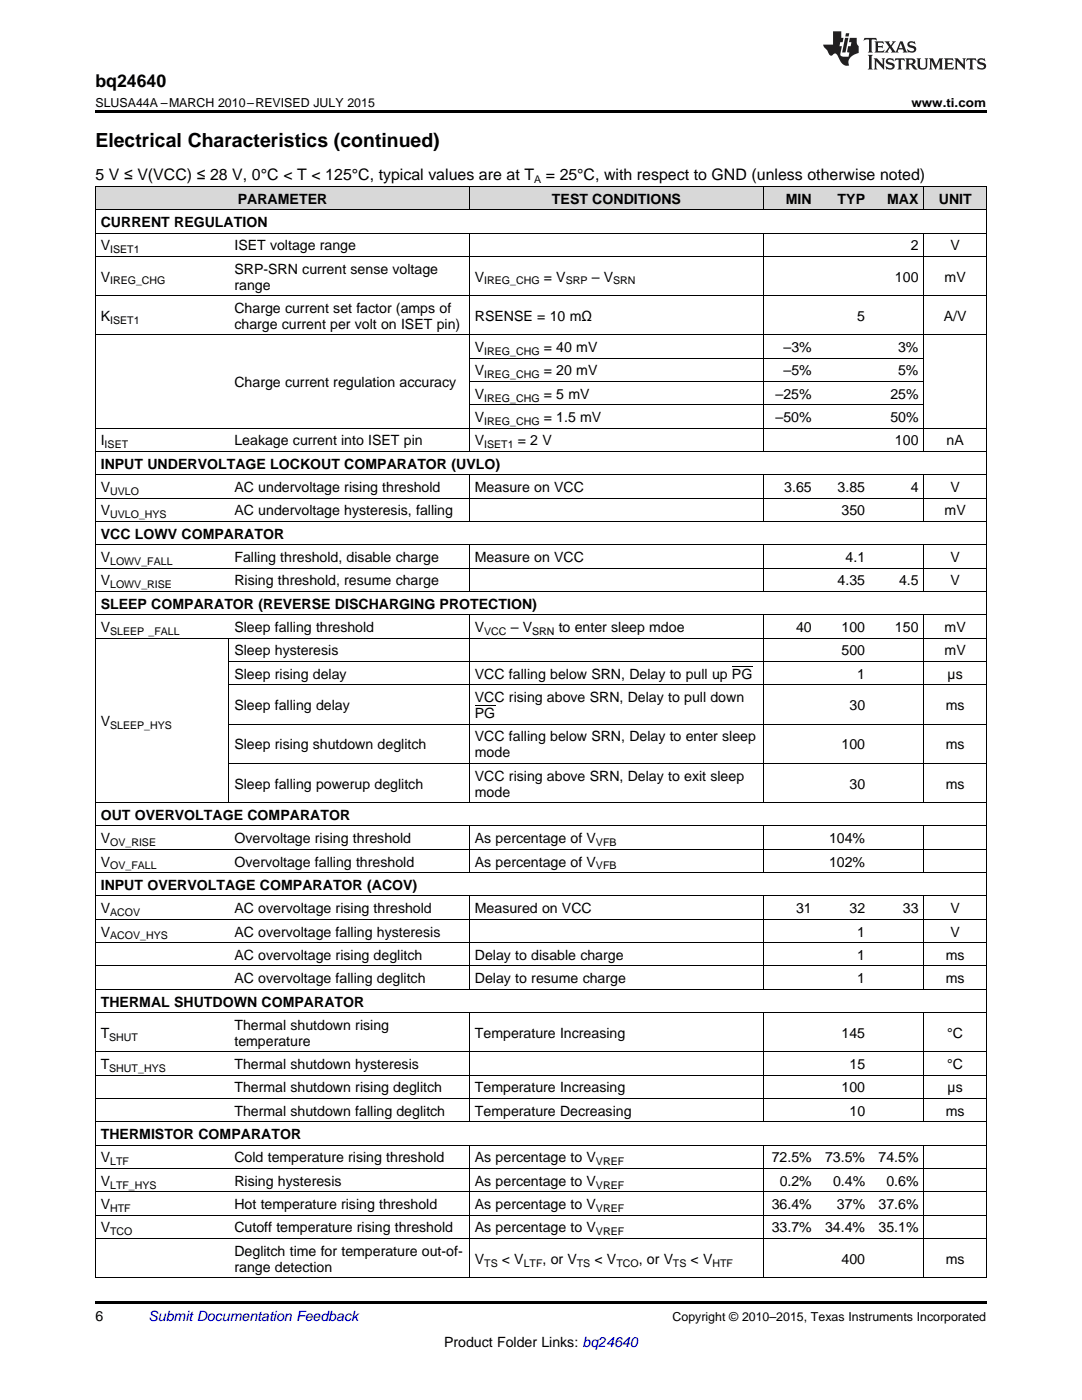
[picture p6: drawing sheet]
<svg xmlns="http://www.w3.org/2000/svg" width="216mm" height="279mm" viewBox="0 0 216 279" stroke-linecap="round" stroke-linejoin="round" font-family="sans-serif">
<defs><g id="words">
<text font-size="3.9" x="19" y="29.3">Electrical Characteristics (continued)</text>
<text font-size="3.5" x="19" y="17.3">bq24640</text>
<g font-size="3.2">
<text x="19" y="36">5 V ≤ V(VCC) ≤ 28 V, 0°C &lt; T &lt; 125°C, typical values are at T</text>
<text x="108.9" y="36">= 25°C, with respect to GND (unless otherwise noted)</text>
</g>
<g font-size="2.8">
<text x="47.4" y="40.6">PARAMETER</text>
<text x="110.1" y="40.6">TEST CONDITIONS</text>
<text x="156.8" y="40.6">MIN</text>
<text x="167.1" y="40.6">TYP</text>
<text x="177" y="40.6">MAX</text>
<text x="187.3" y="40.6">UNIT</text>
<text x="20.1" y="45.3">CURRENT REGULATION</text>
<text x="20.1" y="50">V</text>
<text x="46.8" y="50">ISET voltage range</text>
<text x="181.7" y="50">2</text>
<text x="189.7" y="50">V</text>
<text x="20.1" y="56.2">V</text>
<text x="46.8" y="54.6">SRP-SRN current sense voltage</text>
<text x="46.8" y="57.8">range</text>
<text x="94.8" y="56.2">V</text>
<text x="108.5" y="56.2">= V</text>
<text x="118.1" y="56.2">– V</text>
<text x="178.6" y="56.2">100</text>
<text x="188.5" y="56.2">mV</text>
<text x="20.1" y="64">K</text>
<text x="46.8" y="62.4">Charge current set factor (amps of</text>
<text x="46.8" y="65.6">charge current per volt on ISET pin)</text>
<text x="94.8" y="64">RSENSE = 10 mΩ</text>
<text x="171.1" y="64">5</text>
<text x="188.3" y="64">A/V</text>
<text x="94.8" y="70.3">V</text>
<text x="108.5" y="70.3">= 40 mV</text>
<text x="156.4" y="70.3">–3%</text>
<text x="179.2" y="70.3">3%</text>
<text x="46.8" y="77.3">Charge current regulation accuracy</text>
<text x="94.8" y="74.9">V</text>
<text x="108.5" y="74.9">= 20 mV</text>
<text x="156.4" y="74.9">–5%</text>
<text x="179.2" y="74.9">5%</text>
<text x="94.8" y="79.6">V</text>
<text x="108.5" y="79.6">= 5 mV</text>
<text x="154.8" y="79.6">–25%</text>
<text x="177.7" y="79.6">25%</text>
<text x="20.1" y="88.9">I</text>
<text x="46.8" y="88.9">Leakage current into ISET pin</text>
<text x="94.8" y="84.2">V</text>
<text x="94.8" y="88.9">V</text>
<text x="103.3" y="88.9">= 2 V</text>
<text x="108.5" y="84.2">= 1.5 mV</text>
<text x="154.8" y="84.2">–50%</text>
<text x="177.7" y="84.2">50%</text>
<text x="178.6" y="88.9">100</text>
<text x="188.9" y="88.9">nA</text>
<text x="20.1" y="93.6">INPUT UNDERVOLTAGE LOCKOUT COMPARATOR (UVLO)</text>
<text x="20.1" y="98.2">V</text>
<text x="46.8" y="98.2">AC undervoltage rising threshold</text>
<text x="94.8" y="98.2">Measure on VCC</text>
<text x="156.5" y="98.2">3.65</text>
<text x="167.1" y="98.2">3.85</text>
<text x="181.7" y="98.2">4</text>
<text x="189.7" y="98.2">V</text>
<text x="20.1" y="102.9">V</text>
<text x="20.1" y="107.5">VCC LOWV COMPARATOR</text>
<text x="46.8" y="102.9">AC undervoltage hysteresis, falling</text>
<text x="167.9" y="102.9">350</text>
<text x="188.5" y="102.9">mV</text>
<text x="20.1" y="112.2">V</text>
<text x="46.8" y="112.2">Falling threshold, disable charge</text>
<text x="94.8" y="112.2">Measure on VCC</text>
<text x="168.7" y="112.2">4.1</text>
<text x="189.7" y="112.2">V</text>
<text x="20.1" y="116.8">V</text>
<text x="46.8" y="116.8">Rising threshold, resume charge</text>
<text x="167.1" y="116.8">4.35</text>
<text x="179.4" y="116.8">4.5</text>
<text x="189.7" y="116.8">V</text>
<text x="20.1" y="121.5">SLEEP COMPARATOR (REVERSE DISCHARGING PROTECTION)</text>
<text x="20.1" y="126.2">V</text>
<text x="46.8" y="126.2">Sleep falling threshold</text>
<text x="46.8" y="130.8">Sleep hysteresis</text>
<text x="94.8" y="126.2">V</text>
<text x="101.9" y="126.2">– V</text>
<text x="111.5" y="126.2">to enter sleep mdoe</text>
<text x="158.9" y="126.2">40</text>
<text x="167.9" y="126.2">100</text>
<text x="167.9" y="130.8">500</text>
<text x="178.6" y="126.2">150</text>
<text x="188.5" y="126.2">mV</text>
<text x="188.5" y="130.8">mV</text>
<text x="46.8" y="135.5">Sleep rising delay</text>
<text x="94.8" y="135.5">VCC falling below SRN, Delay to pull up PG</text>
<text x="171.1" y="135.5">1</text>
<text x="189.1" y="135.5">µs</text>
<text x="46.8" y="141.7">Sleep falling delay</text>
<text x="94.8" y="140.1">VCC rising above SRN, Delay to pull down</text>
<text x="94.8" y="143.3">PG</text>
<text x="169.5" y="141.7">30</text>
<text x="188.7" y="141.7">ms</text>
<text x="20.1" y="144.9">V</text>
<text x="46.8" y="149.5">Sleep rising shutdown deglitch</text>
<text x="94.8" y="148">VCC falling below SRN, Delay to enter sleep</text>
<text x="167.9" y="149.5">100</text>
<text x="188.7" y="149.5">ms</text>
<text x="94.8" y="151.1">mode</text>
<text x="94.8" y="155.8">VCC rising above SRN, Delay to exit sleep</text>
<text x="46.8" y="157.4">Sleep falling powerup deglitch</text>
<text x="94.8" y="159">mode</text>
<text x="169.5" y="157.4">30</text>
<text x="188.7" y="157.4">ms</text>
<text x="20.1" y="163.6">OUT OVERVOLTAGE COMPARATOR</text>
<text x="20.1" y="168.3">V</text>
<text x="20.1" y="172.9">V</text>
<text x="46.8" y="168.3">Overvoltage rising threshold</text>
<text x="46.8" y="172.9">Overvoltage falling threshold</text>
<text x="94.8" y="168.3">As percentage of V</text>
<text x="94.8" y="172.9">As percentage of V</text>
<text x="165.4" y="168.3">104%</text>
<text x="165.4" y="172.9">102%</text>
<text x="20.1" y="177.6">INPUT OVERVOLTAGE COMPARATOR (ACOV)</text>
<text x="20.1" y="182.2">V</text>
<text x="46.8" y="182.2">AC overvoltage rising threshold</text>
<text x="94.8" y="182.2">Measured on VCC</text>
<text x="158.9" y="182.2">31</text>
<text x="169.5" y="182.2">32</text>
<text x="180.2" y="182.2">33</text>
<text x="189.7" y="182.2">V</text>
<text x="20.1" y="186.9">V</text>
<text x="46.8" y="186.9">AC overvoltage falling hysteresis</text>
<text x="46.8" y="191.6">AC overvoltage rising deglitch</text>
<text x="94.8" y="191.6">Delay to disable charge</text>
<text x="171.1" y="186.9">1</text>
<text x="171.1" y="191.6">1</text>
<text x="188.7" y="191.6">ms</text>
<text x="189.7" y="186.9">V</text>
<text x="46.8" y="196.2">AC overvoltage falling deglitch</text>
<text x="94.8" y="196.2">Delay to resume charge</text>
<text x="171.1" y="196.2">1</text>
<text x="188.7" y="196.2">ms</text>
<text x="20.1" y="200.9">THERMAL SHUTDOWN COMPARATOR</text>
<text x="20.1" y="207.1">T</text>
<text x="46.8" y="205.5">Thermal shutdown rising</text>
<text x="46.8" y="208.7">temperature</text>
<text x="94.8" y="207.1">Temperature Increasing</text>
<text x="167.9" y="207.1">145</text>
<text x="189" y="207.1">°C</text>
<text x="20.1" y="213.4">T</text>
<text x="46.8" y="213.4">Thermal shutdown hysteresis</text>
<text x="169.5" y="213.4">15</text>
<text x="189" y="213.4">°C</text>
<text x="46.8" y="218">Thermal shutdown rising deglitch</text>
<text x="94.8" y="218">Temperature Increasing</text>
<text x="167.9" y="218">100</text>
<text x="189.1" y="218">µs</text>
<text x="20.1" y="227.3">THERMISTOR COMPARATOR</text>
<text x="46.8" y="222.7">Thermal shutdown falling deglitch</text>
<text x="94.8" y="222.7">Temperature Decreasing</text>
<text x="169.5" y="222.7">10</text>
<text x="188.7" y="222.7">ms</text>
<text x="20.1" y="232">V</text>
<text x="46.8" y="232">Cold temperature rising threshold</text>
<text x="94.8" y="232">As percentage to V</text>
<text x="154" y="232">72.5%</text>
<text x="164.6" y="232">73.5%</text>
<text x="175.3" y="232">74.5%</text>
<text x="20.1" y="236.6">V</text>
<text x="46.8" y="236.6">Rising hysteresis</text>
<text x="94.8" y="236.6">As percentage to V</text>
<text x="155.6" y="236.6">0.2%</text>
<text x="166.2" y="236.6">0.4%</text>
<text x="176.9" y="236.6">0.6%</text>
<text x="20.1" y="241.3">V</text>
<text x="20.1" y="246">V</text>
<text x="46.8" y="241.3">Hot temperature rising threshold</text>
<text x="46.8" y="246">Cutoff temperature rising threshold</text>
<text x="94.8" y="241.3">As percentage to V</text>
<text x="94.8" y="246">As percentage to V</text>
<text x="154" y="241.3">36.4%</text>
<text x="154" y="246">33.7%</text>
<text x="164.6" y="246">34.4%</text>
<text x="167" y="241.3">37%</text>
<text x="175.3" y="241.3">37.6%</text>
<text x="175.3" y="246">35.1%</text>
<text x="46.8" y="250.6">Deglitch time for temperature out-of-</text>
<text x="46.8" y="253.8">range detection</text>
<text x="94.8" y="252.2">V</text>
<text x="100.2" y="252.2">&lt; V</text>
<text x="108.3" y="252.2">, or V</text>
<text x="118.6" y="252.2">&lt; V</text>
<text x="127.4" y="252.2">, or V</text>
<text x="137.8" y="252.2">&lt; V</text>
<text x="167.9" y="252.2">400</text>
<text x="188.7" y="252.2">ms</text>
<text x="19" y="263.6">6</text>
<text x="88.6" y="268.9">Product Folder Links: bq24640</text>
</g>
<text font-size="2.8" fill="#0000c8" x="29.6" y="263.6">Submit Documentation Feedback</text>
<g font-size="2.5">
<text x="19" y="21.4">SLUSA44A –MARCH 2010–REVISED JULY 2015</text>
<text x="181.9" y="21.4">www.ti.com</text>
<text x="134.2" y="263.6">Copyright © 2010–2015, Texas Instruments Incorporated</text>
</g>
<g font-size="2.1">
<text x="106.6" y="36.6">A</text>
<text x="22" y="50.5">ISET1</text>
<text x="22" y="56.8">IREG_CHG</text>
<text x="96.6" y="56.8">IREG_CHG</text>
<text x="112.9" y="56.8">SRP</text>
<text x="122.3" y="56.8">SRN</text>
<text x="22" y="64.6">ISET1</text>
<text x="96.6" y="70.8">IREG_CHG</text>
<text x="96.6" y="75.5">IREG_CHG</text>
<text x="96.6" y="80.2">IREG_CHG</text>
<text x="20.9" y="89.5">ISET</text>
<text x="96.6" y="84.8">IREG_CHG</text>
<text x="96.6" y="89.5">ISET1</text>
<text x="22" y="98.8">UVLO</text>
<text x="22" y="103.4">UVLO_HYS</text>
<text x="22" y="112.7">LOWV_FALL</text>
<text x="22" y="117.4">LOWV_RISE</text>
<text x="22" y="126.7">SLEEP _FALL</text>
<text x="96.6" y="126.7">VCC</text>
<text x="106.2" y="126.7">SRN</text>
<text x="22" y="145.5">SLEEP_HYS</text>
<text x="22" y="168.8">OV_RISE</text>
<text x="22" y="173.5">OV_FALL</text>
<text x="118.9" y="168.8">VFB</text>
<text x="118.9" y="173.5">VFB</text>
<text x="22" y="182.8">ACOV</text>
<text x="22" y="187.5">ACOV_HYS</text>
<text x="21.8" y="207.7">SHUT</text>
<text x="21.8" y="213.9">SHUT_HYS</text>
<text x="22" y="232.6">LTF</text>
<text x="118.9" y="232.6">VREF</text>
<text x="22" y="237.2">LTF_HYS</text>
<text x="118.9" y="237.2">VREF</text>
<text x="22" y="241.9">HTF</text>
<text x="118.9" y="241.9">VREF</text>
<text x="22" y="246.5">TCO</text>
<text x="118.9" y="246.5">VREF</text>
<text x="96.6" y="252.8">TS</text>
<text x="104.5" y="252.8">LTF</text>
<text x="115.1" y="252.8">TS</text>
<text x="123" y="252.8">TCO</text>
<text x="134.3" y="252.8">TS</text>
<text x="142.2" y="252.8">HTF</text>
</g>
</g></defs>
<g fill="#d8d8d8">
<path d="M19 37.3h26.7v4.6h-26.7z"/>
<path d="M45.7 37.3h48v4.6h-48z"/>
<path d="M93.7 37.3h58.7v4.6h-58.7z"/>
<path d="M152.4 37.3h10.7v4.6h-10.7z"/>
<path d="M163.1 37.3h10.6v4.6h-10.6z"/>
<path d="M173.7 37.3h10.7v4.6h-10.7z"/>
<path d="M184.4 37.3h12.4v4.6h-12.4z"/>
</g>
<path d="M19 22h177.8v.5h-177.8zM19 259.7h177.8v.5h-177.8z" fill="#000"/>
<g fill="none" stroke="#000" stroke-width=".2">
<path d="M19 37.2h177.8v217.9M19.1 37.2v217.9M93.6 37.2v4.7M152.3 37.2v4.7M184.3 37.2v4.7M19 59h177.8M19 51.2h177.8M19 46.5h177.8M19 41.9h177.8M93.6 46.6v43.6M152.3 46.6v43.6M184.3 46.6v43.6"/>
<path d="M19 66.8h177.8M93.7 76.1h90.7M93.7 71.5h90.7M19 99.4h177.8M19 94.8h177.8M19 90.1h177.8M19 85.5h177.8M93.6 94.8v9.3M93.7 80.8h90.7M152.3 94.8v9.3M184.3 94.8v9.3M19 118.1h177.8"/>
<path d="M19 113.4h177.8M19 108.7h177.8M19 104.1h177.8M93.6 108.8v9.3M152.3 108.8v9.3M184.3 108.8v9.3M19 127.4h177.8M19 122.7h177.8M45.7 127.4v32.8M45.7 136.7h151.1M45.7 132h151.1M93.6 122.8v37.4"/>
<path d="M152.3 122.8v37.4M184.3 122.8v37.4M45.7 152.3h151.1M45.7 144.5h151.1M19 178.8h177.8M19 174.1h177.8M19 169.5h177.8M19 164.8h177.8M19 160.2h177.8M93.6 164.9v9.3M93.6 178.9v18.6M152.3 164.9v9.3"/>
<path d="M152.3 178.9v18.6M184.3 164.9v9.3M184.3 178.9v18.6M19 197.4h177.8M19 192.8h177.8M19 188.1h177.8M19 183.5h177.8M19 219.2h177.8M19 214.6h177.8M19 209.9h177.8M19 202.1h177.8M93.6 202.1v21.8"/>
<path d="M152.3 202.1v21.8M184.3 202.1v21.8M19 237.9h177.8M19 233.2h177.8M19 228.5h177.8M19 223.9h177.8M93.6 228.6v26.5M152.3 228.6v26.5M184.3 228.6v26.5M19 255h177.8M19 247.2h177.8M19 242.5h177.8"/>
</g>
<g fill="#231f20">
<path d="M172.5 7.6l-.1 .5 .4-.2h.6v.1v2.1l-.2 .4h.9l-.2-.4v-2.1l.1-.1h.5l.5 .2-.2-.5zM174.5 8.3l.2 .3v1.5l-.2 .4h1.8l.2-.6a1.04 1.04 0 0 1-1.3 .2v-.7h.6l.3 .2v-.6l-.3 .2h-.6v-.6l.8-.1 .4 .3-.2-.5zM176.5 8.3l.9 1.1-.9 1.1h.8l-.2-.2 .4-.7 .5 .7-.2 .2h1.5l-.2-.2 .2-.4h.9l.1 .4-.2 .2h1l-.3-.3-.7-1.9h-.5l-.9 2-.8-1 .9-1h-.8l.1 .3-.4 .5-.3-.6 .1-.2zM179.7 8.6l.4 1h-.7zM181.3 8.4a.63 .63 0 0 0-.2 .7 .63 .63 0 0 0 .6 .4l.6 .2 .1 .2a.75 .75 0 0 1-.7 .4 .75 .75 0 0 1-.6-.5l.1 .7 .1-.1a1.11 1.11 0 0 0 1.5-.6 1.13 1.13 0 0 0-1.2-.8l-.1-.4a1.04 1.04 0 0 1 1.2 .2l-.2-.5-.2 .1-.4-.2zM173.2 10.9l.2 .4v2.2l-.2 .4h1l-.3-.4v-2.2l.3-.4zM174.3 11.6l.3 .4v1.5l-.3 .4h.8l-.2-.4v-1.3l1.5 1.7v-1.9l.2-.4h-.7l.2 .4v.9l-1.1-1.3zM177 11.8a.62 .62 0 0 0-.2 .7 .62 .62 0 0 0 .6 .4l.6 .1 .1 .3a.76 .76 0 0 1-.7 .3 .76 .76 0 0 1-.7-.4l.2 .7 .1-.1a1.11 1.11 0 0 0 1.5-.6 1.13 1.13 0 0 0-1.2-.8l-.1-.4a1.04 1.04 0 0 1 1.2 .2l-.2-.6-.2 .1-.5-.1zM178.7 11.6l-.2 .6a.61 .61 0 0 1 .8-.3v1.6l-.2 .4h.9l-.2-.4v-1.6a.63 .63 0 0 1 .7 .3l-.1-.6zM180.6 11.6l.3 .4v1.5l-.3 .4h1l-.2-.2-.1-.8 .6 .2a.76 .76 0 0 0 1.2 .7l-1-1a.58 .58 0 0 0 .6-.5 .58 .58 0 0 0-.5-.6zM181.4 11.9h.1a.45 .45 0 0 1 .5 .1 .45 .45 0 0 1 .1 .5l-.8 .2zM182.9 11.6l.2 .2a2.17 2.17 0 0 0 .3 1.9 .99 .99 0 0 0 1.6-.6v-1.1l.2-.4h-.7l.2 .2a1.92 1.92 0 0 1-.2 1.8 .6 .6 0 0 1-.9-.5v-1.1l.2-.4zM185.4 11.6l.2 .4v1.5l-.2 .4h.7l-.2-.4v-1.4l.8 1.8 .8-1.8v1.4l-.2 .4h.9l-.2-.4v-1.5l.2-.4h-.8l-.6 1.5-.6-1.5zM188.4 11.6l.2 .4v1.5l-.2 .4h1.8l.1-.6a1.04 1.04 0 0 1-1.2 .1v-.6h.5l.4 .2v-.6l-.4 .2h-.5v-.7h.8l.3 .3-.1-.6zM190.5 11.6l.2 .4v1.5l-.2 .4h.7l-.2-.4v-1.3l1.5 1.7v-1.9l.2-.4h-.7l.2 .4v.9l-1.1-1.3zM192.9 11.6l-.1 .6a.61 .61 0 0 1 .7-.3l.1 1.6-.3 .4h1l-.3-.4 .1-1.6a.63 .63 0 0 1 .7 .3l-.1-.6zM195.2 11.8a.62 .62 0 0 0-.2 .7 .62 .62 0 0 0 .6 .4l.6 .1 .1 .3a.76 .76 0 0 1-.7 .3 .76 .76 0 0 1-.6-.4l.1 .7 .1-.1a1.11 1.11 0 0 0 1.6-.6 1.13 1.13 0 0 0-1.3-.8l-.1-.4a1.04 1.04 0 0 1 1.2 .2l-.1-.6-.2 .1-.5-.1z"/>
<path d="M166.2 6.3v2.6h-1.9v.4l.8 .9a.91 .91 0 0 0 1 .8 .56 .56 0 0 1 .5-.3 .56 .56 0 0 1 .5 .3l.4 .8a1.53 1.53 0 0 0 1.9 1.2 1.54 1.54 0 0 1 1-2.1l.9-.3v-1.4a1.52 1.52 0 0 1-.4-1.6h-1.3l-.2 .8h.5l-.2 .8h-.5l-.1 1v.2l.4 .1-.2 .8a1.93 1.93 0 0 1-1.6-.3l.3-1.8h-.5l.2-.8h.4l.2-.8h-.4v-1.3zM168.6 7.6l-.6 2.9h.7l.6-2.9zM168.8 6.6l-.1 .7h.6l.2-.7z"/>
</g>
<path d="M146 133h4.1M94.8 140.8h4" fill="none" stroke="#000" stroke-width=".2"/>
<use href="#words"/>
</svg>
